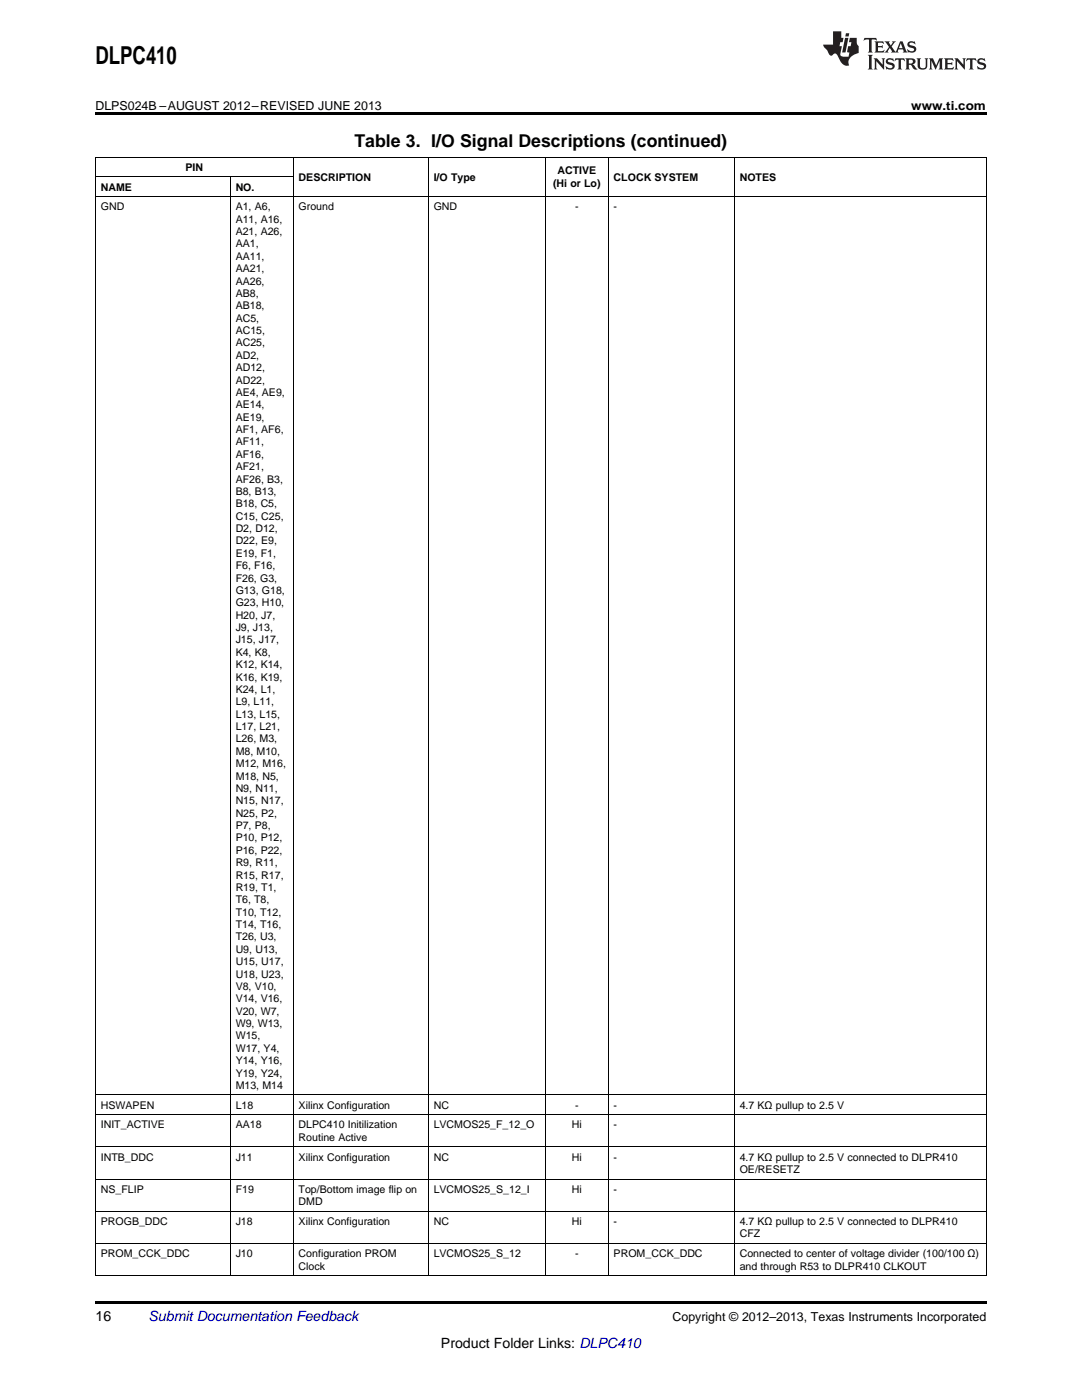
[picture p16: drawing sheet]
<svg xmlns="http://www.w3.org/2000/svg" width="216mm" height="279mm" viewBox="0 0 216 279" stroke-linecap="round" stroke-linejoin="round" font-family="sans-serif">
<defs><g id="words">
<text font-size="4.9" x="19" y="12.8">DLPC410</text>
<text font-size="3.5" x="70.7" y="29.3">Table 3. I/O Signal Descriptions (continued)</text>
<g font-size="2.8">
<text x="19" y="263.6">16</text>
<text x="88" y="269">Product Folder Links: DLPC410</text>
</g>
<text font-size="2.8" fill="#0000c8" x="29.6" y="263.6">Submit Documentation Feedback</text>
<g font-size="2.5">
<text x="19" y="21.9">DLPS024B –AUGUST 2012–REVISED JUNE 2013</text>
<text x="181.8" y="21.9">www.ti.com</text>
<text x="134.2" y="263.6">Copyright © 2012–2013, Texas Instruments Incorporated</text>
</g>
<g font-size="2.1">
<text x="37" y="34.1">PIN</text>
<text x="111.2" y="34.8">ACTIVE</text>
<text x="20.1" y="38">NAME</text>
<text x="20.1" y="42">GND</text>
<text x="47" y="38">NO.</text>
<text x="47" y="42">A1, A6,</text>
<text x="59.6" y="36.1">DESCRIPTION</text>
<text x="59.6" y="42">Ground</text>
<text x="86.5" y="36.1">I/O Type</text>
<text x="86.5" y="42">GND</text>
<text x="110.3" y="37.3">(Hi or Lo)</text>
<text x="114.8" y="42">-</text>
<text x="122.4" y="36.1">CLOCK SYSTEM</text>
<text x="122.4" y="42">-</text>
<text x="147.6" y="36.1">NOTES</text>
<text x="47" y="44.4">A11, A16,</text>
<text x="47" y="46.9">A21, A26,</text>
<text x="47" y="49.4">AA1,</text>
<text x="47" y="51.9">AA11,</text>
<text x="47" y="54.3">AA21,</text>
<text x="47" y="56.8">AA26,</text>
<text x="47" y="59.3">AB8,</text>
<text x="47" y="61.7">AB18,</text>
<text x="47" y="64.2">AC5,</text>
<text x="47" y="66.7">AC15,</text>
<text x="47" y="69.1">AC25,</text>
<text x="47" y="71.6">AD2,</text>
<text x="47" y="74.1">AD12,</text>
<text x="47" y="76.6">AD22,</text>
<text x="47" y="79">AE4, AE9,</text>
<text x="47" y="81.5">AE14,</text>
<text x="47" y="84">AE19,</text>
<text x="47" y="86.4">AF1, AF6,</text>
<text x="47" y="88.9">AF11,</text>
<text x="47" y="91.4">AF16,</text>
<text x="47" y="93.8">AF21,</text>
<text x="47" y="96.3">AF26, B3,</text>
<text x="47" y="98.8">B8, B13,</text>
<text x="47" y="101.2">B18, C5,</text>
<text x="47" y="103.7">C15, C25,</text>
<text x="47" y="106.2">D2, D12,</text>
<text x="47" y="108.7">D22, E9,</text>
<text x="47" y="111.1">E19, F1,</text>
<text x="47" y="113.6">F6, F16,</text>
<text x="47" y="116.1">F26, G3,</text>
<text x="47" y="118.5">G13, G18,</text>
<text x="47" y="121">G23, H10,</text>
<text x="47" y="123.5">H20, J7,</text>
<text x="47" y="125.9">J9, J13,</text>
<text x="47" y="128.4">J15, J17,</text>
<text x="47" y="130.9">K4, K8,</text>
<text x="47" y="133.3">K12, K14,</text>
<text x="47" y="135.8">K16, K19,</text>
<text x="47" y="138.3">K24, L1,</text>
<text x="47" y="140.8">L9, L11,</text>
<text x="47" y="143.2">L13, L15,</text>
<text x="47" y="145.7">L17, L21,</text>
<text x="47" y="148.2">L26, M3,</text>
<text x="47" y="150.6">M8, M10,</text>
<text x="47" y="153.1">M12, M16,</text>
<text x="47" y="155.6">M18, N5,</text>
<text x="47" y="158">N9, N11,</text>
<text x="47" y="160.5">N15, N17,</text>
<text x="47" y="163">N25, P2,</text>
<text x="47" y="165.5">P7, P8,</text>
<text x="47" y="167.9">P10, P12,</text>
<text x="47" y="170.4">P16, P22,</text>
<text x="47" y="172.9">R9, R11,</text>
<text x="47" y="175.3">R15, R17,</text>
<text x="47" y="177.8">R19, T1,</text>
<text x="47" y="180.3">T6, T8,</text>
<text x="47" y="182.7">T10, T12,</text>
<text x="47" y="185.2">T14, T16,</text>
<text x="47" y="187.7">T26, U3,</text>
<text x="47" y="190.1">U9, U13,</text>
<text x="47" y="192.6">U15, U17,</text>
<text x="47" y="195.1">U18, U23,</text>
<text x="47" y="197.6">V8, V10,</text>
<text x="47" y="200">V14, V16,</text>
<text x="47" y="202.5">V20, W7,</text>
<text x="47" y="205">W9, W13,</text>
<text x="47" y="207.4">W15,</text>
<text x="47" y="209.9">W17, Y4,</text>
<text x="47" y="212.4">Y14, Y16,</text>
<text x="47" y="214.8">Y19, Y24,</text>
<text x="20.1" y="221.3">HSWAPEN</text>
<text x="47" y="217.3">M13, M14</text>
<text x="47" y="221.3">L18</text>
<text x="59.6" y="221.3">Xilinx Configuration</text>
<text x="86.5" y="221.3">NC</text>
<text x="114.8" y="221.3">-</text>
<text x="122.4" y="221.3">-</text>
<text x="147.6" y="221.3">4.7 KΩ pullup to 2.5 V</text>
<text x="20.1" y="225.2">INIT_ACTIVE</text>
<text x="47" y="225.2">AA18</text>
<text x="59.6" y="225.2">DLPC410 Initilization</text>
<text x="59.6" y="227.7">Routine Active</text>
<text x="86.5" y="225.2">LVCMOS25_F_12_O</text>
<text x="114.1" y="225.2">Hi</text>
<text x="122.4" y="225.2">-</text>
<text x="20.1" y="231.6">INTB_DDC</text>
<text x="47" y="231.6">J11</text>
<text x="59.6" y="231.6">Xilinx Configuration</text>
<text x="86.5" y="231.6">NC</text>
<text x="114.1" y="231.6">Hi</text>
<text x="122.4" y="231.6">-</text>
<text x="147.6" y="231.6">4.7 KΩ pullup to 2.5 V connected to DLPR410</text>
<text x="20.1" y="238.1">NS_FLIP</text>
<text x="47" y="238.1">F19</text>
<text x="59.6" y="238.1">Top/Bottom image flip on</text>
<text x="86.5" y="238.1">LVCMOS25_S_12_I</text>
<text x="114.1" y="238.1">Hi</text>
<text x="122.4" y="238.1">-</text>
<text x="147.6" y="234.1">OE/RESETZ</text>
<text x="20.1" y="244.5">PROGB_DDC</text>
<text x="47" y="244.5">J18</text>
<text x="59.6" y="240.5">DMD</text>
<text x="59.6" y="244.5">Xilinx Configuration</text>
<text x="86.5" y="244.5">NC</text>
<text x="114.1" y="244.5">Hi</text>
<text x="122.4" y="244.5">-</text>
<text x="147.6" y="244.5">4.7 KΩ pullup to 2.5 V connected to DLPR410</text>
<text x="20.1" y="250.9">PROM_CCK_DDC</text>
<text x="47" y="250.9">J10</text>
<text x="59.6" y="250.9">Configuration PROM</text>
<text x="86.5" y="250.9">LVCMOS25_S_12</text>
<text x="114.8" y="250.9">-</text>
<text x="122.4" y="250.9">PROM_CCK_DDC</text>
<text x="147.6" y="246.9">CFZ</text>
<text x="147.6" y="250.9">Connected to center of voltage divider (100/100 Ω)</text>
<text x="59.6" y="253.4">Clock</text>
<text x="147.6" y="253.4">and through R53 to DLPR410 CLKOUT</text>
</g>
</g></defs>
<path d="M19 22.5h177.8v.5h-177.8zM19 259.7h177.8v.5h-177.8z" fill="#000"/>
<g fill="none" stroke="#000" stroke-width=".2">
<path d="M19 39.2h177.8M19 35.3h39.5M19 31.3h177.8M19.1 31.4v223.2M45.9 35.3v219.3M58.5 31.4v223.2M85.4 31.4v223.2M108.8 31.4v223.2M121.3 31.4v223.2M146.5 31.4v223.2M196.8 31.4v223.2M19 218.5h177.8"/>
<path d="M19 235.3h177.8M19 228.9h177.8M19 222.5h177.8M19 254.6h177.8M19 248.2h177.8M19 241.7h177.8"/>
</g>
<g fill="#231f20">
<path d="M172.5 7.6l-.1 .5 .4-.2h.6v.1v2.1l-.2 .4h.9l-.2-.4v-2.1l.1-.1h.5l.5 .2-.2-.5zM174.5 8.3l.2 .3v1.5l-.2 .4h1.8l.2-.6a1.04 1.04 0 0 1-1.3 .2v-.7h.6l.3 .2v-.6l-.3 .2h-.6v-.6l.8-.1 .4 .3-.2-.5zM176.5 8.3l.9 1.1-.9 1.1h.8l-.2-.2 .4-.7 .5 .7-.2 .2h1.5l-.2-.2 .2-.4h.9l.1 .4-.2 .2h1l-.3-.3-.7-1.9h-.5l-.9 2-.8-1 .9-1h-.8l.1 .3-.4 .5-.3-.6 .1-.2zM179.7 8.6l.4 1h-.7zM181.3 8.4a.63 .63 0 0 0-.2 .7 .63 .63 0 0 0 .6 .4l.6 .2 .1 .2a.75 .75 0 0 1-.7 .4 .75 .75 0 0 1-.6-.5l.1 .7 .1-.1a1.11 1.11 0 0 0 1.5-.6 1.13 1.13 0 0 0-1.2-.8l-.1-.4a1.04 1.04 0 0 1 1.2 .2l-.2-.5-.2 .1-.4-.2zM173.2 10.9l.2 .4v2.2l-.2 .4h1l-.3-.4v-2.2l.3-.4zM174.3 11.6l.3 .4v1.5l-.3 .4h.8l-.2-.4v-1.3l1.5 1.7v-1.9l.2-.4h-.7l.2 .4v.9l-1.1-1.3zM177 11.8a.62 .62 0 0 0-.2 .7 .62 .62 0 0 0 .6 .4l.6 .1 .1 .3a.76 .76 0 0 1-.7 .3 .76 .76 0 0 1-.7-.4l.2 .7 .1-.1a1.11 1.11 0 0 0 1.5-.6 1.13 1.13 0 0 0-1.2-.8l-.1-.4a1.04 1.04 0 0 1 1.2 .2l-.2-.6-.2 .1-.5-.1zM178.7 11.6l-.2 .6a.61 .61 0 0 1 .8-.3v1.6l-.2 .4h.9l-.2-.4v-1.6a.63 .63 0 0 1 .7 .3l-.1-.6zM180.6 11.6l.3 .4v1.5l-.3 .4h1l-.2-.2-.1-.8 .6 .2a.76 .76 0 0 0 1.2 .7l-1-1a.58 .58 0 0 0 .6-.5 .58 .58 0 0 0-.5-.6zM181.4 11.9h.1a.45 .45 0 0 1 .5 .1 .45 .45 0 0 1 .1 .5l-.8 .2zM182.9 11.6l.2 .2a2.17 2.17 0 0 0 .3 1.9 .99 .99 0 0 0 1.6-.6v-1.1l.2-.4h-.7l.2 .2a1.92 1.92 0 0 1-.2 1.8 .6 .6 0 0 1-.9-.5v-1.1l.2-.4zM185.4 11.6l.2 .4v1.5l-.2 .4h.7l-.2-.4v-1.4l.8 1.8 .8-1.8v1.4l-.2 .4h.9l-.2-.4v-1.5l.2-.4h-.8l-.6 1.5-.6-1.5zM188.4 11.6l.2 .4v1.5l-.2 .4h1.8l.1-.6a1.04 1.04 0 0 1-1.2 .1v-.6h.5l.4 .2v-.6l-.4 .2h-.5v-.7h.8l.3 .3-.1-.6zM190.5 11.6l.2 .4v1.5l-.2 .4h.7l-.2-.4v-1.3l1.5 1.7v-1.9l.2-.4h-.7l.2 .4v.9l-1.1-1.3zM192.9 11.6l-.1 .6a.61 .61 0 0 1 .7-.3l.1 1.6-.3 .4h1l-.3-.4 .1-1.6a.63 .63 0 0 1 .7 .3l-.1-.6zM195.2 11.8a.62 .62 0 0 0-.2 .7 .62 .62 0 0 0 .6 .4l.6 .1 .1 .3a.76 .76 0 0 1-.7 .3 .76 .76 0 0 1-.6-.4l.1 .7 .1-.1a1.11 1.11 0 0 0 1.6-.6 1.13 1.13 0 0 0-1.3-.8l-.1-.4a1.04 1.04 0 0 1 1.2 .2l-.1-.6-.2 .1-.5-.1z"/>
<path d="M166.2 6.3v2.6h-1.9v.4l.8 .9a.91 .91 0 0 0 1 .8 .56 .56 0 0 1 .5-.3 .56 .56 0 0 1 .5 .3l.4 .8a1.53 1.53 0 0 0 1.9 1.2 1.54 1.54 0 0 1 1-2.1l.9-.3v-1.4a1.52 1.52 0 0 1-.4-1.6h-1.3l-.2 .8h.5l-.2 .8h-.5l-.1 1v.2l.4 .1-.2 .8a1.93 1.93 0 0 1-1.6-.3l.3-1.8h-.5l.2-.8h.4l.2-.8h-.4v-1.3zM168.6 7.6l-.6 2.9h.7l.6-2.9zM168.8 6.6l-.1 .7h.6l.2-.7z"/>
</g>
<use href="#words"/>
</svg>
